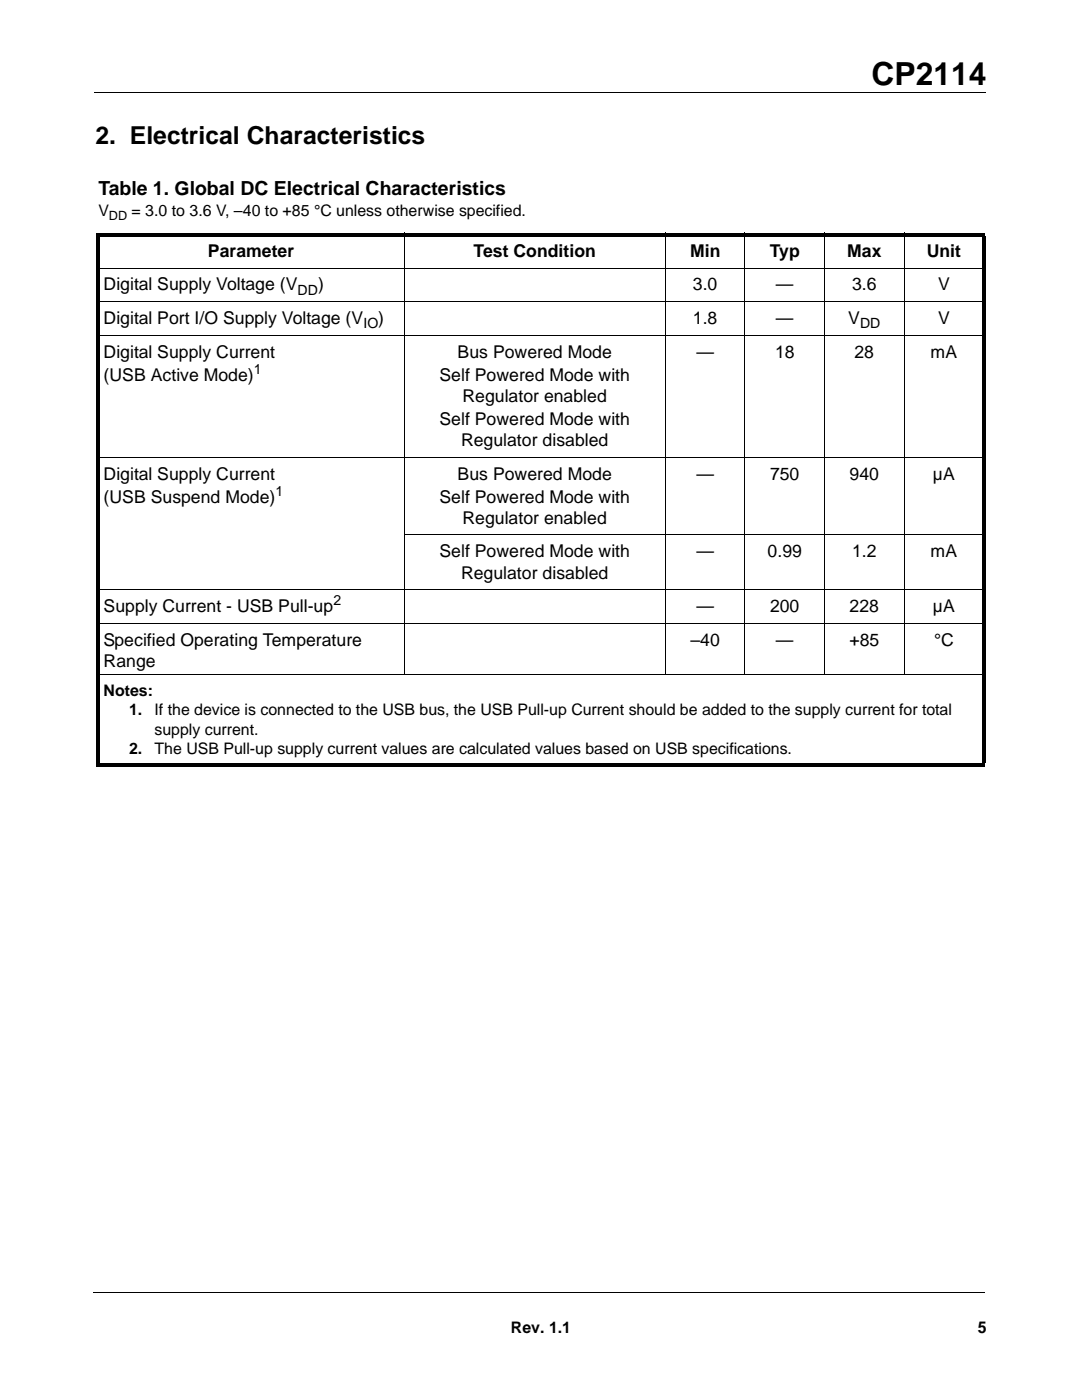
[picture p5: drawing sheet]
<svg xmlns="http://www.w3.org/2000/svg" width="216mm" height="279mm" viewBox="0 0 216 279" stroke-linecap="round" stroke-linejoin="round" font-family="sans-serif">
<defs><g id="words">
<text font-size="6.3" x="173.9" y="16.9">CP2114</text>
<text font-size="4.9" x="19" y="28.7">2. Electrical Characteristics</text>
<text font-size="3.9" x="19.6" y="38.9">Table 1. Global DC Electrical Characteristics</text>
<g font-size="3.5">
<text x="41.5" y="51.3">Parameter</text>
<text x="94.5" y="51.3">Test Condition</text>
<text x="137.7" y="51.3">Min</text>
<text x="153.6" y="51.3">Typ</text>
<text x="169" y="51.3">Max</text>
<text x="184.9" y="51.3">Unit</text>
<text x="20.7" y="58">Digital Supply Voltage (V</text>
<text x="63.5" y="58">)</text>
<text x="138.3" y="58">3.0</text>
<text x="154.8" y="58">—</text>
<text x="170" y="58">3.6</text>
<text x="187.2" y="58">V</text>
<text x="20.7" y="64.7">Digital Port I/O Supply Voltage (V</text>
<text x="75.5" y="64.7">)</text>
<text x="138.3" y="64.7">1.8</text>
<text x="154.8" y="64.7">—</text>
<text x="169.2" y="64.7">V</text>
<text x="187.2" y="64.7">V</text>
<text x="20.7" y="71.4">Digital Supply Current</text>
<text x="91.3" y="71.4">Bus Powered Mode</text>
<text x="139" y="71.4">—</text>
<text x="154.6" y="71.4">18</text>
<text x="170.5" y="71.4">28</text>
<text x="185.7" y="71.4">mA</text>
<text x="20.7" y="75.9">(USB Active Mode)</text>
<text x="87.7" y="75.9">Self Powered Mode with</text>
<text x="92.3" y="80.2">Regulator enabled</text>
<text x="87.7" y="84.8">Self Powered Mode with</text>
<text x="92" y="89">Regulator disabled</text>
<text x="20.7" y="95.7">Digital Supply Current</text>
<text x="91.3" y="95.7">Bus Powered Mode</text>
<text x="139" y="95.7">—</text>
<text x="153.6" y="95.7">750</text>
<text x="169.5" y="95.7">940</text>
<text x="186.2" y="95.7">µA</text>
<text x="20.7" y="100.3">(USB Suspend Mode)</text>
<text x="87.7" y="100.3">Self Powered Mode with</text>
<text x="92.3" y="104.5">Regulator enabled</text>
<text x="87.7" y="111.2">Self Powered Mode with</text>
<text x="139" y="111.2">—</text>
<text x="153.2" y="111.2">0.99</text>
<text x="170" y="111.2">1.2</text>
<text x="185.7" y="111.2">mA</text>
<text x="92" y="115.5">Regulator disabled</text>
<text x="20.7" y="122.2">Supply Current - USB Pull-up</text>
<text x="139" y="122.2">—</text>
<text x="153.6" y="122.2">200</text>
<text x="169.5" y="122.2">228</text>
<text x="186.2" y="122.2">µA</text>
<text x="20.7" y="128.9">Specified Operating Temperature</text>
<text x="137.8" y="128.9">–40</text>
<text x="154.8" y="128.9">—</text>
<text x="169.5" y="128.9">+85</text>
<text x="186.4" y="128.9">°C</text>
<text x="20.7" y="133.1">Range</text>
</g>
<g font-size="3.2">
<text x="19.6" y="43">V</text>
<text x="26.3" y="43">= 3.0 to 3.6 V, –40 to +85 °C unless otherwise specified.</text>
<text x="20.7" y="138.9">Notes:</text>
<text x="25.8" y="142.7">1.</text>
<text x="30.8" y="142.7">If the device is connected to the USB bus, the USB Pull-up Current should be added to the supply current for total</text>
<text x="30.8" y="146.6">supply current.</text>
<text x="25.8" y="150.5">2.</text>
<text x="30.8" y="150.5">The USB Pull-up supply current values are calculated values based on USB specifications.</text>
<text x="102" y="266">Rev. 1.1</text>
<text x="195.1" y="266">5</text>
</g>
<g font-size="2.8">
<text x="59.4" y="58.8">DD</text>
<text x="72.5" y="65.6">IO</text>
<text x="171.6" y="65.6">DD</text>
<text x="50.7" y="74.5">1</text>
<text x="55" y="98.9">1</text>
<text x="66.5" y="120.8">2</text>
</g>
<text font-size="2.5" x="21.7" y="43.8">DD</text>
</g></defs>
<path d="M18.8 18.4h177.8M18.6 257.9h177.8" fill="none" stroke="#000" stroke-width=".2"/>
<path d="M19 258.6h30.8v14.7h-30.8z" fill="#fff"/>
<path d="M19.3 46.5h177.3v.7h-177.3zM19.3 152.3h177.3v.7h-177.3zM19.3 47.1h.7v105.2h-.7zM195.9 47.1h.7v105.2h-.7z" fill="#000"/>
<g fill="none" stroke="#000" stroke-width=".2">
<path d="M19.3 53.5h177.3M80.6 46.4v88.3M132.8 46.4v88.3M148.7 46.4v88.3M164.5 46.4v88.3M180.4 46.4v88.3M19.3 60.2h177.3M19.3 66.9h177.3M19.3 91.2h177.3M19.3 117.7h177.3M80.6 106.8h116M19.3 124.4h177.3"/>
<path d="M19.3 134.6h177.3"/>
</g>
<use href="#words"/>
</svg>
